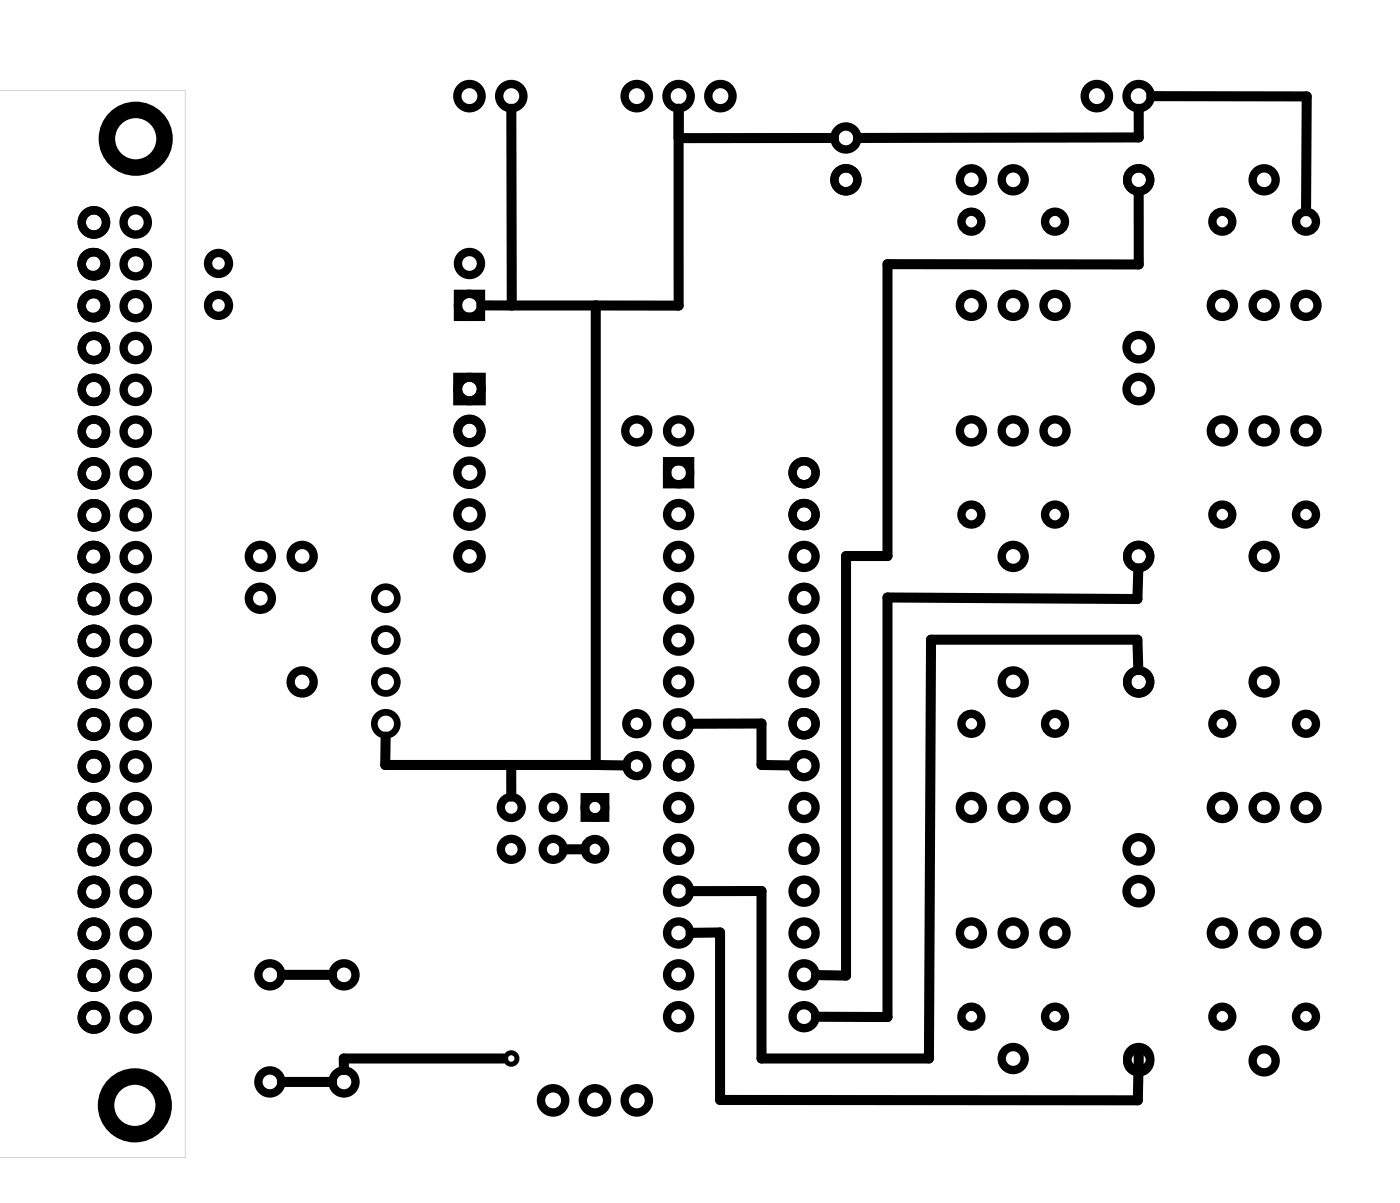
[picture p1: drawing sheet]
<svg xmlns="http://www.w3.org/2000/svg" width="85mm" height="73mm" viewBox="0 0 85 73" stroke-linecap="round" stroke-linejoin="round" font-family="sans-serif">
<path d="M-.1 5.5h11.3v64.8h-11.3zM-.1 5.5v64.8h11.3v-64.8z" fill="#000"/>
<g fill="none" stroke="#000" stroke-width=".41">
<circle cx="23.4" cy="38.9" r=".7"/>
<circle cx="23.4" cy="36.3" r=".7"/>
<circle cx="23.4" cy="41.4" r=".7"/>
<circle cx="23.4" cy="43.9" r=".7"/>
</g>
<g fill="none" stroke="#000" stroke-width=".51">
<path d="M27.8 17.8h1.4v1.4h-1.4zM27.8 22.9h1.4v1.5h-1.4zM40.5 28h1.4v1.4h-1.4z"/>
<circle cx="5.7" cy="16" r=".7"/>
<circle cx="5.7" cy="18.5" r=".7"/>
<circle cx="5.7" cy="16" r=".74"/>
<circle cx="5.7" cy="13.5" r=".74"/>
<circle cx="5.7" cy="18.6" r=".74"/>
<circle cx="8.2" cy="16" r=".74"/>
<circle cx="8.2" cy="13.5" r=".74"/>
<circle cx="8.2" cy="18.6" r=".74"/>
<circle cx="13.3" cy="18.5" r=".64"/>
<circle cx="13.3" cy="16" r=".64"/>
<circle cx="28.5" cy="16" r=".7"/>
<circle cx="28.5" cy="18.5" r=".7"/>
<circle cx="28.5" cy="5.8" r=".74"/>
<circle cx="31.1" cy="5.8" r=".74"/>
<circle cx="38.7" cy="5.8" r=".74"/>
<circle cx="41.2" cy="5.8" r=".74"/>
<circle cx="43.7" cy="5.8" r=".74"/>
<circle cx="51.4" cy="8.4" r=".7"/>
<circle cx="51.4" cy="10.9" r=".7"/>
<circle cx="59" cy="10.9" r=".7"/>
<circle cx="59" cy="18.5" r=".7"/>
<circle cx="59" cy="13.5" r=".6"/>
<circle cx="61.5" cy="10.9" r=".7"/>
<circle cx="61.5" cy="18.5" r=".7"/>
<circle cx="64.1" cy="18.5" r=".7"/>
<circle cx="64.1" cy="13.5" r=".6"/>
<circle cx="66.6" cy="5.8" r=".74"/>
<circle cx="69.1" cy="10.9" r=".7"/>
<circle cx="69.2" cy="5.8" r=".74"/>
<circle cx="74.2" cy="18.5" r=".7"/>
<circle cx="74.2" cy="13.5" r=".6"/>
<circle cx="76.8" cy="10.9" r=".7"/>
<circle cx="76.8" cy="18.5" r=".7"/>
<circle cx="79.3" cy="18.5" r=".7"/>
<circle cx="79.3" cy="13.5" r=".6"/>
<circle cx="5.7" cy="33.8" r=".7"/>
<circle cx="5.7" cy="38.9" r=".74"/>
<circle cx="5.7" cy="36.4" r=".74"/>
<circle cx="5.7" cy="33.8" r=".74"/>
<circle cx="5.7" cy="21.1" r=".74"/>
<circle cx="5.7" cy="23.7" r=".74"/>
<circle cx="5.7" cy="31.3" r=".74"/>
<circle cx="5.7" cy="26.2" r=".74"/>
<circle cx="5.7" cy="28.7" r=".74"/>
<circle cx="8.2" cy="36.4" r=".74"/>
<circle cx="8.2" cy="38.9" r=".74"/>
<circle cx="8.2" cy="33.8" r=".74"/>
<circle cx="8.2" cy="21.1" r=".74"/>
<circle cx="8.2" cy="31.3" r=".74"/>
<circle cx="8.2" cy="28.7" r=".74"/>
<circle cx="8.2" cy="26.2" r=".74"/>
<circle cx="8.2" cy="23.7" r=".74"/>
<circle cx="15.8" cy="33.8" r=".7"/>
<circle cx="15.8" cy="36.3" r=".7"/>
<circle cx="18.4" cy="33.8" r=".7"/>
<circle cx="28.5" cy="26.2" r=".74"/>
<circle cx="28.5" cy="23.6" r=".74"/>
<circle cx="28.5" cy="28.7" r=".74"/>
<circle cx="28.5" cy="31.2" r=".74"/>
<circle cx="28.5" cy="33.8" r=".74"/>
<circle cx="28.5" cy="23.6" r=".7"/>
<circle cx="28.5" cy="26.2" r=".7"/>
<circle cx="28.5" cy="33.8" r=".7"/>
<circle cx="38.7" cy="26.2" r=".7"/>
<circle cx="41.2" cy="26.2" r=".7"/>
<circle cx="41.2" cy="38.9" r=".7"/>
<circle cx="41.2" cy="31.2" r=".7"/>
<circle cx="41.2" cy="36.3" r=".7"/>
<circle cx="41.2" cy="33.8" r=".7"/>
<circle cx="41.2" cy="28.7" r=".7"/>
<circle cx="48.8" cy="31.2" r=".7"/>
<circle cx="48.8" cy="28.7" r=".7"/>
<circle cx="48.8" cy="33.8" r=".7"/>
<circle cx="48.8" cy="38.9" r=".7"/>
<circle cx="48.8" cy="36.3" r=".7"/>
<circle cx="59" cy="26.2" r=".7"/>
<circle cx="59" cy="31.2" r=".6"/>
<circle cx="61.5" cy="33.8" r=".7"/>
<circle cx="61.5" cy="26.2" r=".7"/>
<circle cx="64.1" cy="26.2" r=".7"/>
<circle cx="64.1" cy="31.2" r=".6"/>
<circle cx="69.1" cy="23.6" r=".74"/>
<circle cx="69.1" cy="21.1" r=".74"/>
<circle cx="69.1" cy="33.8" r=".7"/>
<circle cx="74.2" cy="26.2" r=".7"/>
<circle cx="74.2" cy="31.2" r=".6"/>
<circle cx="76.8" cy="33.8" r=".7"/>
<circle cx="76.8" cy="26.2" r=".7"/>
<circle cx="79.3" cy="26.2" r=".7"/>
<circle cx="79.3" cy="31.2" r=".6"/>
<circle cx="5.7" cy="49.1" r=".74"/>
<circle cx="5.7" cy="56.7" r=".74"/>
<circle cx="5.7" cy="46.5" r=".74"/>
<circle cx="5.7" cy="41.4" r=".74"/>
<circle cx="5.7" cy="44" r=".74"/>
<circle cx="5.7" cy="51.6" r=".74"/>
<circle cx="5.7" cy="59.2" r=".74"/>
<circle cx="5.7" cy="54.1" r=".74"/>
<circle cx="8.2" cy="49.1" r=".74"/>
<circle cx="8.2" cy="51.6" r=".74"/>
<circle cx="8.2" cy="46.5" r=".74"/>
<circle cx="8.2" cy="56.7" r=".74"/>
<circle cx="8.2" cy="59.2" r=".74"/>
<circle cx="8.2" cy="41.4" r=".74"/>
<circle cx="8.2" cy="54.1" r=".74"/>
<circle cx="8.2" cy="44" r=".74"/>
<circle cx="16.4" cy="59.2" r=".7"/>
<circle cx="18.4" cy="41.4" r=".7"/>
<circle cx="20.9" cy="59.2" r=".7"/>
<circle cx="31.1" cy="51.6" r=".64"/>
<circle cx="31.1" cy="49" r=".64"/>
<circle cx="33.6" cy="51.6" r=".64"/>
<circle cx="33.6" cy="49" r=".64"/>
<circle cx="38.7" cy="43.9" r=".64"/>
<circle cx="38.7" cy="46.5" r=".64"/>
<circle cx="41.2" cy="41.4" r=".7"/>
<circle cx="41.2" cy="46.5" r=".7"/>
<circle cx="41.2" cy="43.9" r=".7"/>
<circle cx="41.2" cy="49" r=".7"/>
<circle cx="41.2" cy="51.6" r=".7"/>
<circle cx="41.2" cy="59.2" r=".7"/>
<circle cx="41.2" cy="56.6" r=".7"/>
<circle cx="41.2" cy="54.1" r=".7"/>
<circle cx="48.8" cy="41.4" r=".7"/>
<circle cx="48.8" cy="43.9" r=".7"/>
<circle cx="48.8" cy="46.5" r=".7"/>
<circle cx="48.8" cy="49" r=".7"/>
<circle cx="48.8" cy="51.6" r=".7"/>
<circle cx="48.8" cy="59.2" r=".7"/>
<circle cx="48.8" cy="54.1" r=".7"/>
<circle cx="48.8" cy="56.6" r=".7"/>
<circle cx="59" cy="56.6" r=".7"/>
<circle cx="59" cy="49" r=".7"/>
<circle cx="59" cy="43.9" r=".6"/>
<circle cx="61.5" cy="41.4" r=".7"/>
<circle cx="61.5" cy="49" r=".7"/>
<circle cx="61.5" cy="56.6" r=".7"/>
<circle cx="64.1" cy="49" r=".7"/>
<circle cx="64.1" cy="56.6" r=".7"/>
<circle cx="64.1" cy="43.9" r=".6"/>
<circle cx="69.1" cy="54.1" r=".74"/>
<circle cx="69.1" cy="51.6" r=".74"/>
<circle cx="69.1" cy="41.4" r=".7"/>
<circle cx="74.2" cy="56.6" r=".7"/>
<circle cx="74.2" cy="49" r=".7"/>
<circle cx="74.2" cy="43.9" r=".6"/>
<circle cx="76.8" cy="41.4" r=".7"/>
<circle cx="76.8" cy="49" r=".7"/>
<circle cx="76.8" cy="56.6" r=".7"/>
<circle cx="79.3" cy="49" r=".7"/>
<circle cx="79.3" cy="56.6" r=".7"/>
<circle cx="79.3" cy="43.9" r=".6"/>
<circle cx="5.7" cy="61.8" r=".74"/>
<circle cx="8.2" cy="61.8" r=".74"/>
<circle cx="16.4" cy="65.7" r=".7"/>
<circle cx="20.9" cy="65.7" r=".7"/>
<circle cx="33.6" cy="66.8" r=".74"/>
<circle cx="36.1" cy="66.8" r=".74"/>
<circle cx="38.7" cy="66.8" r=".74"/>
<circle cx="41.2" cy="61.7" r=".7"/>
<circle cx="48.8" cy="61.7" r=".7"/>
<circle cx="59" cy="61.7" r=".6"/>
<circle cx="61.5" cy="64.3" r=".7"/>
<circle cx="64.1" cy="61.7" r=".6"/>
<circle cx="69.1" cy="64.4" r=".7"/>
<circle cx="69.1" cy="64.3" r=".7"/>
<circle cx="74.2" cy="61.7" r=".6"/>
<circle cx="76.8" cy="64.4" r=".7"/>
<circle cx="79.3" cy="61.7" r=".6"/>
</g>
<g fill="none" stroke="#000" stroke-width="1" stroke-linecap="butt">
<circle cx="8.2" cy="8.4" r="1.75"/>
<circle cx="8.2" cy="67.1" r="1.75"/>
</g>
<g fill="none" stroke="#000" stroke-width=".53">
<path d="M35.5 48.4h1.2v1.2h-1.2z"/>
<circle cx="36.1" cy="51.6" r=".61"/>
<circle cx="36.1" cy="49" r=".61"/>
</g>
<circle cx="31" cy="64.3" r=".35" fill="none" stroke="#000" stroke-width=".3"/>
<g fill="none" stroke="#000" stroke-width=".61">
<path d="M29.2 18.5h1.9M31.1 6.6v11.9M36.2 18.5v27.9M50.6 8.4h-9.4v-1.8v12l-10.1-.1M69.2 11.6v4.5l-15.3-.1v17.8h-2.5v25.4h-1.8M69.2 6.6v1.7l-17.1 .1M69.9 5.8l9.5 .1-.1 6.9M69.1 34.5v1.9l-15.2-.1v25.4h-4.3M17.1 59.2h3.1M23.4 44.7v1.7h12.8M31 46.4v2M34.3 51.6h1.2"/>
<path d="M36.2 46.4l1.8 .1M41.9 56.6h1.8v10.2h25.4v-3.1M41.9 43.9h4.3v2.5l1.9 .1M69.1 40.7v-1.9h-12.6l-.1 25.5h-10.2v-10.2h-4.3M17.1 65.7h3.1M30.6 64.3h-9.7v.6"/>
</g>
</svg>
